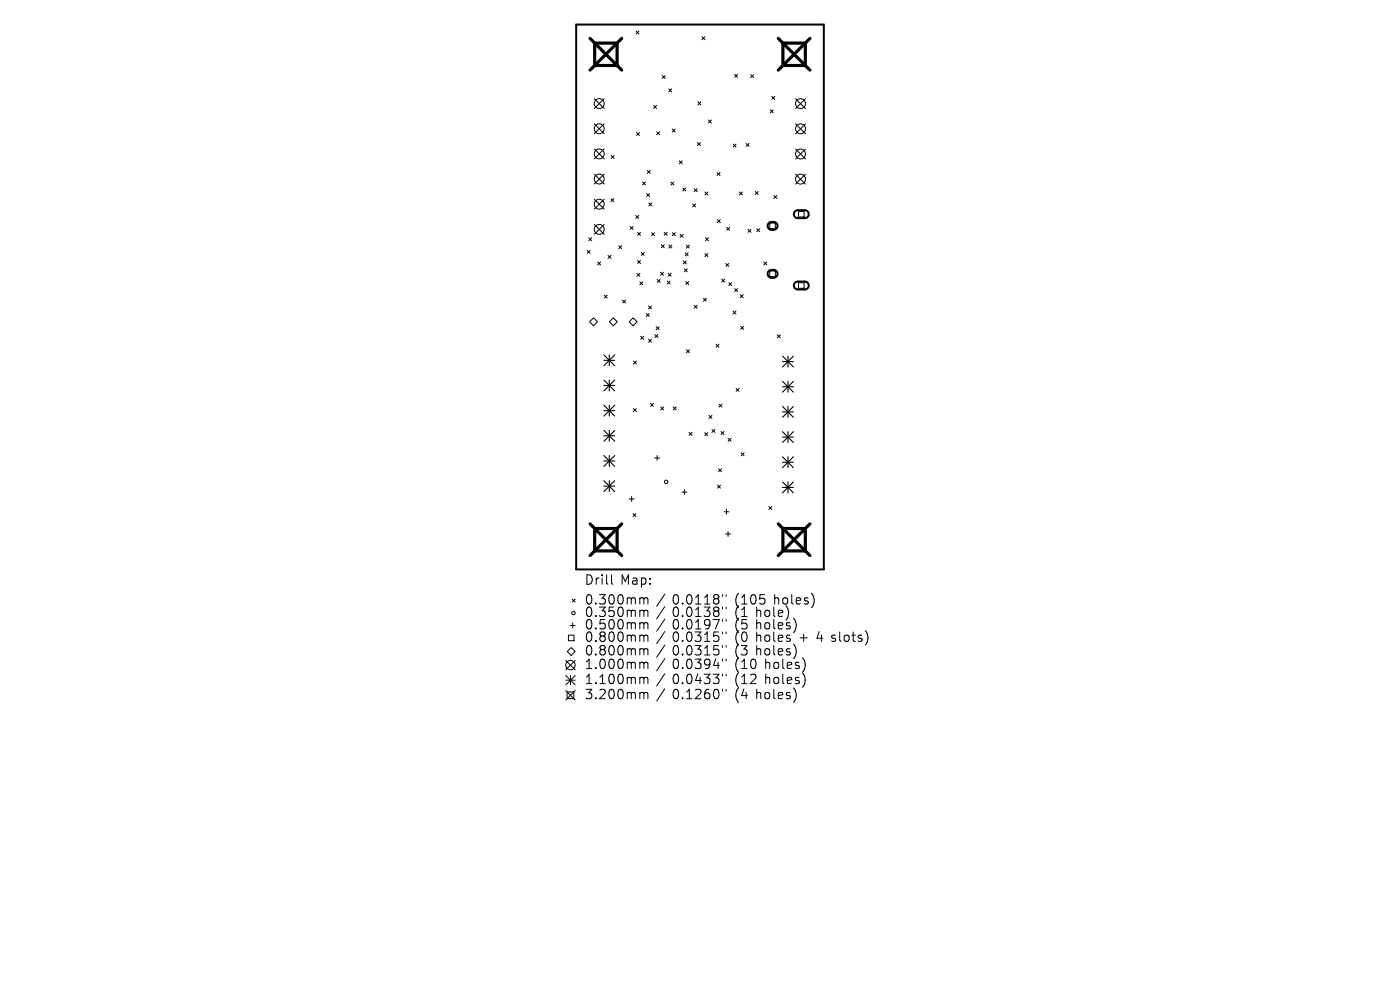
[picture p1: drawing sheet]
<svg xmlns="http://www.w3.org/2000/svg" width="297mm" height="210mm" viewBox="0 0 297 210" stroke-linecap="round" stroke-linejoin="round" font-family="sans-serif">
<defs><g id="words">
<g font-size="2.8">
<text x="124" y="124.5">Drill</text>
<text x="131.6" y="124.5">Map:</text>
<text x="124" y="128.7">0.300mm</text>
<text x="124" y="131.3">0.350mm</text>
<text x="142.6" y="128.7">0.0118&quot;</text>
<text x="142.6" y="131.3">0.0138&quot;</text>
<text x="155.9" y="128.7">(105</text>
<text x="155.9" y="131.3">(1</text>
<text x="160.5" y="131.3">hole)</text>
<text x="164.3" y="128.7">holes)</text>
<text x="124" y="133.9">0.500mm</text>
<text x="124" y="136.6">0.800mm</text>
<text x="142.6" y="133.9">0.0197&quot;</text>
<text x="142.6" y="136.6">0.0315&quot;</text>
<text x="155.9" y="133.9">(5</text>
<text x="155.9" y="136.6">(0</text>
<text x="160.5" y="133.9">holes)</text>
<text x="160.5" y="136.6">holes</text>
<text x="169.8" y="136.6">+</text>
<text x="173.5" y="136.6">4 slots)</text>
<text x="124" y="139.5">0.800mm</text>
<text x="124" y="142.3">1.000mm</text>
<text x="142.6" y="139.5">0.0315&quot;</text>
<text x="142.6" y="142.3">0.0394&quot;</text>
<text x="155.9" y="139.5">(3</text>
<text x="155.9" y="142.3">(10</text>
<text x="160.5" y="139.5">holes)</text>
<text x="162.4" y="142.3">holes)</text>
<text x="124" y="145.5">1.100mm</text>
<text x="124" y="148.7">3.200mm</text>
<text x="142.6" y="145.5">0.0433&quot;</text>
<text x="142.6" y="148.7">0.1260&quot;</text>
<text x="155.9" y="145.5">(12</text>
<text x="155.9" y="148.7">(4</text>
<text x="160.5" y="148.7">holes)</text>
<text x="162.4" y="145.5">holes)</text>
</g>
</g></defs>
<path d="M122.2 5.2h52.6v115.6h-52.6zM163.1 47.3l.4-.2h.6a.84 .84 0 0 1 .8 .8 .84 .84 0 0 1-.8 .9h-.4a.84 .84 0 0 1-.8-.6 .84 .84 0 0 1 .2-.9zM163.1 57.5l.4-.2 .6-.1a.84 .84 0 0 1 .8 .9 .84 .84 0 0 1-.8 .8h-.4a.84 .84 0 0 1-.8-.5 .84 .84 0 0 1 .2-.9zM168.7 44.8l.5-.2h1.5a.84 .84 0 0 1 .9 .8 .84 .84 0 0 1-.9 .9h-1.4a.84 .84 0 0 1-.8-.5 .84 .84 0 0 1 .2-1zM168.7 60l.5-.3h1.5a.84 .84 0 0 1 .9 .9 .84 .84 0 0 1-.9 .8h-1.4a.84 .84 0 0 1-.8-.5 .84 .84 0 0 1 .2-.9z" fill="none" stroke="#000" stroke-width=".42"/>
<g fill="none" stroke="#000" stroke-width=".21">
<path d="M134.9 6.6l.7 .6M135.6 6.6l-.7 .6M140.5 16l.6 .7M141.1 16l-.6 .7M141.9 18.9l.6 .6M142.5 18.9l-.6 .6M148.9 7.8l.6 .6M149.5 7.8l-.6 .6M155.8 15.7l.7 .7M156.5 15.7l-.7 .7M159.3 15.9l.6 .6M159.9 15.9l-.6 .6"/>
<path d="M126.1 36.9l2.1 2.1M126.1 31.6l2.1 2.1M126.1 20.9l2.1 2.1M126.1 26.3l2.1 2.1M128.2 20.9l-2.1 2.1M128.2 26.3l-2.1 2.1M128.2 31.6l-2.1 2.1M128.2 36.9l-2.1 2.1M129.7 33l.6 .6M130.3 33l-.6 .6M135 28.1l.7 .6M135.7 28.1l-.7 .6"/>
<path d="M136.3 38.6l.6 .6M136.9 38.6l-.6 .6M137.3 36.1l.6 .7M137.9 36.1l-.6 .7M138.7 22.4l.6 .6M139.3 22.4l-.6 .6M139.3 28l.6 .6M139.9 28l-.6 .6M142.3 38.6l.7 .6M142.6 27.4l.6 .6M143 38.6l-.7 .6M143.2 27.4l-.6 .6"/>
<path d="M144.1 34.1l.6 .6M144.7 34.1l-.6 .6M144.9 39.9l.6 .6M145.5 39.9l-.6 .6M147.9 30.2l.7 .7M148.1 21.6l.6 .7M148.6 30.2l-.7 .7M148.7 21.6l-.6 .7M150.3 25.5l.6 .6M150.9 25.5l-.6 .6M152.1 36.6l.7 .6M152.8 36.6l-.7 .6"/>
<path d="M155.5 30.6l.7 .6M156.2 30.6l-.7 .6M158.3 30.4l.6 .7M158.9 30.4l-.6 .7M163.4 23.3l.6 .6M163.7 20.4l.7 .7M164 23.3l-.6 .6M164.4 20.4l-.7 .7M168.8 20.9l2.1 2.1M168.8 26.3l2.1 2.1M168.8 31.6l2.1 2.1M168.8 37l2.1 2.1"/>
<path d="M170.9 20.9l-2.1 2.1M170.9 26.3l-2.1 2.1M170.9 31.6l-2.1 2.1M170.9 37l-2.1 2.1M124.6 53.1l.6 .6M124.9 50.4l.6 .7M125.2 53.1l-.6 .6M125.5 50.4l-.6 .7M126.1 42.3l2.1 2.1M126.1 47.6l2.1 2.1M126.8 55.6l.6 .6M127.4 55.6l-.6 .6"/>
<path d="M128.2 47.6l-2.1 2.1M128.2 42.3l-2.1 2.1M129 54.2l.6 .6M129.6 42.2l.6 .6M129.6 54.2l-.6 .6M130.2 42.2l-.6 .6M131.3 52.1l.6 .7M131.9 52.1l-.6 .7M133.7 48l.6 .7M134.3 48l-.6 .7M134.9 45.7l.6 .6M135.1 58l.6 .6"/>
<path d="M135.2 49.3l.7 .6M135.2 55.2l.7 .7M135.5 45.7l-.6 .6M135.7 59.8l.7 .6M135.7 58l-.6 .6M135.9 49.3l-.7 .6M135.9 55.2l-.7 .7M136 53.5l.7 .7M136.4 59.8l-.7 .6M136.7 53.5l-.7 .7M137.2 41.1l.6 .6M137.6 43l.7 .7"/>
<path d="M137.8 41.1l-.6 .6M138.2 49.4l.7 .6M138.3 43l-.7 .7M138.9 49.4l-.7 .6M139.4 59.3l.7 .6M140.1 59.3l-.7 .6M140.1 57.8l.7 .6M140.3 51.9l.6 .6M140.8 57.8l-.7 .6M140.9 49.3l.6 .6M140.9 51.9l-.6 .6M141.5 49.3l-.6 .6"/>
<path d="M141.5 59.6l.7 .7M141.7 58l.7 .6M141.9 52l.6 .6M142.2 59.6l-.7 .7M142.4 58l-.7 .6M142.5 52l-.6 .6M142.6 49.4l.7 .6M143.3 49.4l-.7 .6M144.3 49.7l.6 .6M144.9 49.7l-.6 .6M145 55.4l.6 .6M145.2 57l.6 .7"/>
<path d="M145.4 53.7l.6 .6M145.5 59.7l.6 .7M145.6 55.4l-.6 .6M145.6 52l.6 .6M145.8 57l-.6 .7M146 53.7l-.6 .6M146.1 59.7l-.6 .7M146.2 52l-.6 .6M146.9 43.3l.7 .6M147.3 40l.6 .7M147.6 43.3l-.7 .6M147.9 40l-.6 .7"/>
<path d="M149.5 40.7l.7 .7M149.5 53.8l.7 .6M149.7 50.4l.6 .7M150.2 40.7l-.7 .7M150.2 53.8l-.7 .6M150.3 50.4l-.6 .7M152.2 46.6l.6 .6M152.8 46.6l-.6 .6M153.1 59.2l.6 .6M153.7 59.2l-.6 .6M154 55.9l.6 .6M154.2 48.2l.6 .6"/>
<path d="M154.6 60l.6 .6M154.6 55.9l-.6 .6M154.8 48.2l-.6 .6M155.2 60l-.6 .6M156.9 40.7l.6 .7M157.5 40.7l-.6 .7M158.7 48.6l.6 .7M159.3 48.6l-.6 .7M160.2 40.6l.7 .7M160.5 48.5l.7 .7M160.9 40.6l-.7 .7M161.2 48.5l-.7 .7"/>
<path d="M162 55.6l.7 .6M162.7 55.6l-.7 .6M163.3 47.3h1.2v1.2h-1.2zM163.3 57.5h1.2v1.2h-1.2zM164.2 41.5l.6 .6M164.8 41.5l-.6 .6M169.4 44.8h1.2v1.2h-1.2zM169.4 60h1.2v1.2h-1.2zM125.1 68.3l.8-.9 .9 .9-.9 .8zM128.2 62.6l.6 .6M128.8 62.6l-.6 .6M129.3 68.3l.8-.9 .9 .9-.9 .8z"/>
<path d="M132.1 63.6l.6 .7M132.7 63.6l-.6 .7M133.5 68.3l.8-.9 .9 .9-.9 .8zM134.4 76.6l.6 .6M135 76.6l-.6 .6M135.9 71.3l.7 .7M136.6 71.3l-.7 .7M137.1 66.5l.6 .6M137.6 64.9l.6 .6M137.6 72l.6 .6M137.7 66.5l-.6 .6M138.2 64.9l-.6 .6"/>
<path d="M138.2 72l-.6 .6M138.9 71l.7 .6M139.2 69.3l.6 .6M139.6 71l-.7 .6M139.8 69.3l-.6 .6M145.6 74.2l.7 .6M146.3 74.2l-.7 .6M147.3 64.8l.6 .6M147.9 64.8l-.6 .6M149.2 63.3l.7 .6M149.9 63.3l-.7 .6M151.9 73l.6 .6"/>
<path d="M152.5 73l-.6 .6M155.5 66l.6 .6M155.8 61.2l.7 .7M156.1 66l-.6 .6M156.5 61.2l-.7 .7M157 62.5l.7 .6M157.1 69.2l.7 .7M157.7 62.5l-.7 .6M157.8 69.2l-.7 .7M164.9 71l.6 .7M165.5 71l-.6 .7M134.4 86.7l.6 .6"/>
<path d="M135 86.7l-.6 .6M138 85.6l.6 .6M138.6 85.6l-.6 .6M138.9 97.1h1M139.4 96.6v1.1M140.2 86.3l.6 .6M140.8 86.3l-.6 .6M142.8 86.3l.7 .6M143.5 86.3l-.7 .6M146.2 91.7l.6 .6M146.8 91.7l-.6 .6M149.5 91.8l.6 .6"/>
<path d="M150.1 91.8l-.6 .6M150.4 88.1l.6 .7M151 88.1l-.6 .7M151 91.1l.7 .6M151.7 91.1l-.7 .6M152.4 99.4l.7 .7M152.5 85.7l.7 .7M153 91.5l.6 .7M153.1 99.4l-.7 .7M153.2 85.7l-.7 .7M153.6 91.5l-.6 .7M154.5 93l.6 .6"/>
<path d="M155.1 93l-.6 .6M156.2 82.4l.6 .6M156.8 82.4l-.6 .6M157.2 96.1l.7 .6M157.9 96.1l-.7 .6M133.5 105.8h1M134 105.3v1.1M134.3 108.9l.6 .7M134.9 108.9l-.6 .7M144.7 104.4h1M145.2 103.9v1M152.2 102.9l.6 .6"/>
<path d="M152.8 102.9l-.6 .6M153.6 108.6h1M153.9 113.3h1.1M154.1 108v1.1M154.5 112.7v1.1M163.1 107.5l.6 .6M163.7 107.5l-.6 .6M120.3 138.2l.9-.8 .8 .8-.8 .8zM120.6 134.7h1.2v1.2h-1.2zM121 132.7h1M121.4 127.1l.6 .6M121.5 132.2v1"/>
<path d="M122 127.1l-.6 .6M129.7 121.9v1.8l.3 .2M136.3 126.8l.3 .3M136.3 129.4l.3 .3M136.3 132.1l.3 .3M136.3 134.7l.3 .3M136.3 137.6l.3 .3M136.6 127.1v1M136.6 129.7v1.1M136.6 132.4v1M136.6 135v1.1M136.6 137.9v1"/>
<path d="M136.6 127.1l.3-.3 .5 .1 .1 1.2M136.6 129.7l.3-.3 .5 .1 .1 1.3M136.6 132.4l.3-.3 .5 .1 .1 1.2M136.6 135l.3-.3 .5 .1 .1 1.3M136.6 137.9l.3-.3 .5 .1 .1 1.2M141 126l-1.7 2.6M141 128.7l-1.7 2.6M141 131.3l-1.7 2.6M141 134l-1.7 2.5M141 136.8l-1.7 2.6M141 139.7l-1.7 2.6M153.3 126.1v.4"/>
<path d="M153.3 128.8v.4M153.3 131.4v.4M153.3 134.1v.3M153.3 136.9v.4M153.3 139.8v.4M154 126.1v.4M154 128.8v.4M154 131.4v.4M154 134.1v.3M154 136.9v.4M154 139.8v.4M168.8 132v1.3"/>
<path d="M168.8 137.5v1.3M172.6 126.7v1.3M120 140.1l2 2M120 143.3l2 2M120 144.3h2M120 146.5l2 2M120.3 146.8h1.4v1.4h-1.4zM121 143.3v2M122 140.1l-2 2M122 143.3l-2 2M122 146.5l-2 2M136.3 140.5l.3 .3"/>
<path d="M136.3 143.7l.3 .3M136.3 146.9l.3 .3M136.6 140.8v1M136.6 144v1M136.6 147.2v1M136.6 140.8l.3-.3 .5 .1 .1 1.2M136.6 144l.3-.3 .5 .1 .1 1.2M136.6 147.2l.3-.3 .5 .1 .1 1.2M141 142.9l-1.7 2.6M141 146.1l-1.7 2.6M153.3 143v.4M153.3 146.2v.4"/>
<path d="M154 143v.4M154 146.2v.4M168.8 146.8v1.3M170.7 140.4v1.3M170.7 143.6v1.3"/>
<circle cx="127.1" cy="27.3" r="1.05"/>
<circle cx="127.1" cy="32.6" r="1.05"/>
<circle cx="127.1" cy="38" r="1.05"/>
<circle cx="127.1" cy="22" r="1.05"/>
<circle cx="169.8" cy="32.7" r="1.05"/>
<circle cx="169.8" cy="38" r="1.05"/>
<circle cx="169.8" cy="27.3" r="1.05"/>
<circle cx="169.8" cy="22" r="1.05"/>
<circle cx="127.1" cy="48.7" r="1.05"/>
<circle cx="127.1" cy="43.3" r="1.05"/>
<circle cx="141.3" cy="102.2" r=".37"/>
<circle cx="121.7" cy="130" r=".37"/>
<circle cx="121" cy="141.1" r="1"/>
</g>
<g fill="none" stroke="#000" stroke-width=".23">
<path d="M128.1 75.3l2.3 2.3M128.1 76.4h2.3M129.3 75.3v2.3M130.4 75.3l-2.3 2.3M166 75.5l2.3 2.4M166 76.7h2.3M167.2 75.5v2.4M168.3 75.5l-2.3 2.4M128.1 80.6l2.3 2.3M128.1 81.8h2.3M128.1 86l2.3 2.3M128.1 87.1h2.3"/>
<path d="M128.1 91.3l2.3 2.3M128.1 92.4h2.3M128.1 96.6l2.3 2.3M128.1 97.8h2.3M129.3 80.6v2.3M129.3 86v2.3M129.3 91.3v2.3M129.3 96.6v2.3M130.4 80.6l-2.3 2.3M130.4 86l-2.3 2.3M130.4 91.3l-2.3 2.3M130.4 96.6l-2.3 2.3"/>
<path d="M166 80.9l2.3 2.3M166 82h2.3M166 86.2l2.3 2.3M166 87.4h2.3M166 91.6l2.3 2.3M166 92.7h2.3M166 96.9l2.3 2.3M166 98.1h2.3M167.2 80.9v2.3M167.2 86.2v2.3M167.2 91.6v2.3M167.2 96.9v2.3"/>
<path d="M168.3 80.9l-2.3 2.3M168.3 86.2l-2.3 2.3M168.3 91.6l-2.3 2.3M168.3 96.9l-2.3 2.3M128.1 102l2.3 2.3M128.1 103.1h2.3M129.3 102v2.3M130.4 102l-2.3 2.3M166 102.2l2.3 2.3M166 103.4h2.3M167.2 102.2v2.3M168.3 102.2l-2.3 2.3"/>
</g>
<path d="M125.2 8.2l6.7 6.7M126.2 9.1h4.7v4.8h-4.7zM131.9 8.2l-6.7 6.7M165.1 8.2l6.7 6.7M166.1 9.1h4.7v4.8h-4.7zM171.8 8.2l-6.7 6.7M125.2 111.1l6.7 6.8M126.2 112.1h4.7v4.8h-4.7zM131.9 111.1l-6.7 6.8M165.1 111.1l6.7 6.8M166.1 112.1h4.7v4.8h-4.7zM171.8 111.1l-6.7 6.8" fill="none" stroke="#000" stroke-width=".67"/>
<use href="#words"/>
</svg>
